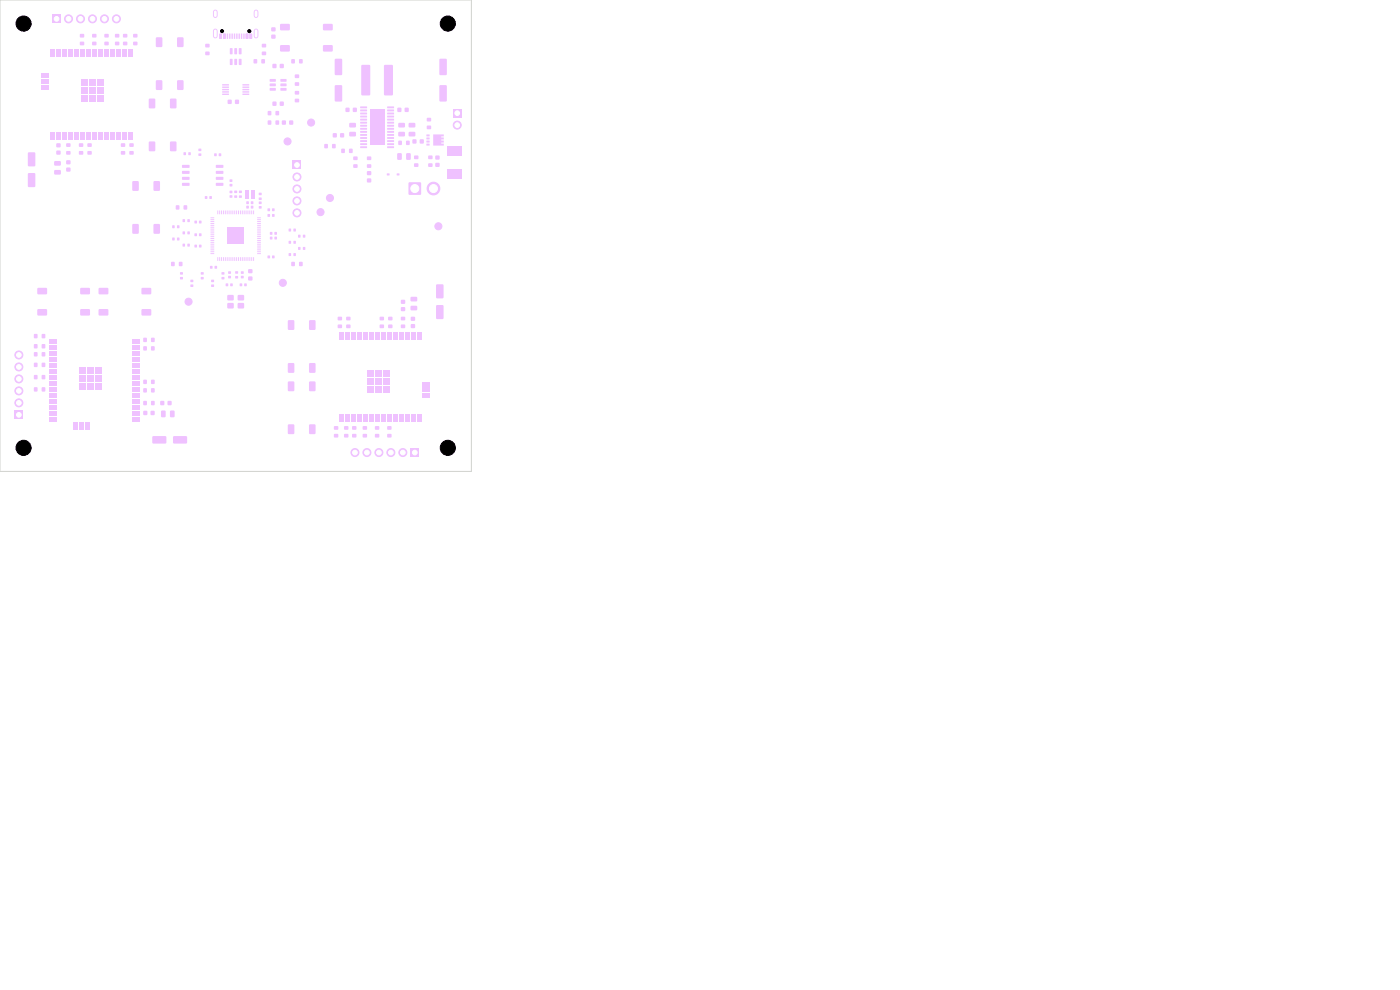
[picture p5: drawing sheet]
<svg xmlns="http://www.w3.org/2000/svg" width="297mm" height="210mm" viewBox="0 0 297 210" stroke-linecap="round" stroke-linejoin="round" font-family="sans-serif">
<g fill="#efc1ff">
<path d="M77.9 36.3h.8v.8h-.8z"/>
<path d="M77.9 37.9h.8v.8h-.8z"/>
<path d="M18.6 30.4h.8v.7h-.8z"/>
<path d="M18.6 32.1h.8v.7h-.8z"/>
<path d="M47 58.8h.6v.4h-.6z"/>
<path d="M47 57.8h.6v.4h-.6z"/>
<path d="M46.4 32.6h.5v.5h-.5z"/>
<path d="M45.5 32.6h.4v.5h-.4z"/>
<path d="M52.3 42.7h.5v.6h-.5z"/>
<path d="M53.2 42.7h.5v.6h-.5z"/>
<path d="M74.9 22.9h.8v.8h-.8z"/>
<path d="M73.3 22.9h.8v.8h-.8z"/>
<path d="M8.9 74.7h.7v.9h-.7z"/>
<path d="M7.2 74.7h.7v.9h-.7z"/>
<path d="M85.1 67.2h.8v.7h-.8z"/>
<path d="M85.1 68.9h.8v.7h-.8z"/>
</g>
<circle cx="68" cy="45" r=".75" fill="#efc1ff" stroke="#efc1ff" stroke-width=".21"/>
<g fill="#efc1ff">
<path d="M48.7 41.4h.6v.5h-.6z"/>
<path d="M48.7 40.5h.6v.5h-.6z"/>
</g>
<circle cx="40" cy="64" r=".75" fill="#efc1ff" stroke="#efc1ff" stroke-width=".21"/>
<g fill="#efc1ff">
<path d="M80.6 68.9h.8v.7h-.8z"/>
<path d="M80.6 67.2h.8v.7h-.8z"/>
<path d="M48.3 21.2h.8v.8h-.8z"/>
<path d="M49.9 21.2h.8v.8h-.8z"/>
<path d="M61.8 55.6h.7v.8h-.7z"/>
<path d="M63.5 55.6h.7v.8h-.7z"/>
<path d="M42.1 31.6h.6v.4h-.6z"/>
<path d="M42.1 32.6h.6v.4h-.6z"/>
<path d="M51.1 57.6h.6v.5h-.6z"/>
<path d="M51.1 58.5h.6v.5h-.6z"/>
<path d="M64.3 49.8h.4v.6h-.4z"/>
<path d="M63.3 49.8h.4v.6h-.4z"/>
<path d="M8.9 82.2h.7v.8h-.7z"/>
<path d="M7.2 82.2h.7v.8h-.7z"/>
<path d="M7.2 70.9h.7v.8h-.7z"/>
<path d="M8.9 70.9h.7v.8h-.7z"/>
<path d="M36.6 47.8h.4v.6h-.4z"/>
<path d="M37.6 47.8h.4v.6h-.4z"/>
<path d="M25.7 30.4h.8v.7h-.8z"/>
<path d="M25.7 32.1h.8v.7h-.8z"/>
<path d="M84.5 26.1h1.3l.1 .2v.6l-.2 .2-1.1-.1-.1-.2z"/>
<path d="M84.5 28h1.3l.1 .2v.6l-.2 .2-1.1-.1-.1-.2z"/>
<path d="M30.1 65.6h1.8l.2 .2v1l-.3 .2-1.6-.1-.2-.2z"/>
<path d="M21 65.6h1.8l.2 .2v1l-.2 .2-1.7-.1-.2-.2z"/>
<path d="M30.1 61.1h1.8l.2 .2v1l-.3 .2-1.6-.1-.2-.2z"/>
<path d="M21 61.1h1.8l.2 .2v1l-.2 .2-1.7-.1-.2-.2z"/>
<path d="M59.8 25.6h.8v.8h-.8z"/>
<path d="M61.4 25.6h.8v.8h-.8z"/>
<path d="M52.3 43.7h.5v.5h-.5z"/>
<path d="M53.2 43.7h.5v.5h-.5z"/>
<path d="M45.5 56.4h.5v.6h-.5z"/>
<path d="M44.6 56.4h.5v.6h-.5z"/>
<path d="M82.4 68.9h.8v.7h-.8z"/>
<path d="M82.4 67.2h.8v.7h-.8z"/>
<path d="M42.2 49.5h.5v.6h-.5z"/>
<path d="M41.3 49.5h.5v.6h-.5z"/>
<path d="M24.4 8.9h.9v.7h-.9z"/>
<path d="M24.4 7.2h.9v.7h-.9z"/>
<path d="M87.2 68.8h.8v.8h-.8z"/>
<path d="M87.2 67.2h.8v.8h-.8z"/>
<path d="M88.5 70.5h.9v1.5h-.9z"/>
<path d="M87.2 70.5h.9v1.5h-.9z"/>
<path d="M85.9 70.5h.9v1.5h-.9z"/>
<path d="M84.7 70.5h.8v1.5h-.8z"/>
<path d="M83.4 70.5h.9v1.5h-.9z"/>
<path d="M82.1 70.5h.9v1.5h-.9z"/>
<path d="M80.8 70.5h.9v1.5h-.9z"/>
<path d="M79.6 70.5h.9v1.5h-.9z"/>
<path d="M78.3 70.5h.9v1.5h-.9z"/>
<path d="M77 70.5h.9v1.5h-.9z"/>
<path d="M75.8 70.5h.9v1.5h-.9z"/>
<path d="M74.5 70.5h.9v1.5h-.9z"/>
<path d="M73.2 70.5h.9v1.5h-.9z"/>
<path d="M71.9 70.5h.9v1.5h-.9z"/>
<path d="M71.9 88h.9v1.5h-.9z"/>
<path d="M73.2 88h.9v1.5h-.9z"/>
<path d="M74.5 88h.9v1.5h-.9z"/>
<path d="M75.8 88h.9v1.5h-.9z"/>
<path d="M77 88h.9v1.5h-.9z"/>
<path d="M78.3 88h.9v1.5h-.9z"/>
<path d="M79.6 88h.9v1.5h-.9z"/>
<path d="M80.8 88h.9v1.5h-.9z"/>
<path d="M82.1 88h.9v1.5h-.9z"/>
<path d="M83.4 88h.9v1.5h-.9z"/>
<path d="M84.7 88h.8v1.5h-.8z"/>
<path d="M85.9 88h.9v1.5h-.9z"/>
<path d="M87.2 88h.9v1.5h-.9z"/>
<path d="M88.5 88h.9v1.5h-.9z"/>
<path d="M81.4 78.5h1.3v1.3h-1.3z"/>
<path d="M79.7 78.5h1.3v1.3h-1.3z"/>
<path d="M78 78.5h1.3v1.3h-1.3z"/>
<path d="M81.4 80.2h1.3v1.3h-1.3z"/>
<path d="M79.7 80.2h1.3v1.3h-1.3z"/>
<path d="M78 80.2h1.3v1.3h-1.3z"/>
<path d="M81.4 81.9h1.3v1.3h-1.3z"/>
<path d="M79.7 81.9h1.3v1.3h-1.3z"/>
<path d="M78 81.9h1.3v1.3h-1.3z"/>
<path d="M89.6 83.6h1.5v.9h-1.5z"/>
<path d="M89.6 82.3h1.5v.9h-1.5z"/>
<path d="M89.6 81h1.5v.9h-1.5z"/>
<path d="M33.1 17.1l1.1-.1 .2 .2v1.7l-.1 .2h-1l-.2-.2z"/>
<path d="M33.1 8l1.1-.1 .2 .2v1.7l-.1 .2h-1l-.2-.2z"/>
<path d="M37.6 17.1l1.1-.1 .2 .2v1.7l-.1 .2h-1l-.2-.2z"/>
<path d="M37.6 8l1.1-.1 .2 .2v1.7l-.1 .2h-1l-.2-.2z"/>
<path d="M3.1 87.2h1.8v1.7h-1.8z"/>
</g>
<g fill="#efc1ff" stroke="#efc1ff" stroke-width=".21">
<circle cx="4" cy="85.5" r=".85"/>
<circle cx="4" cy="82.9" r=".85"/>
<circle cx="4" cy="80.4" r=".85"/>
<circle cx="4" cy="77.8" r=".85"/>
<circle cx="4" cy="75.3" r=".85"/>
</g>
<g fill="#efc1ff">
<path d="M77 92.1h.8v.7h-.8z"/>
<path d="M77 90.4h.8v.7h-.8z"/>
<path d="M52.7 57.1h.8v.8h-.8z"/>
<path d="M52.7 58.7h.8v.8h-.8z"/>
<path d="M30.4 87.2h.8v.8h-.8z"/>
<path d="M32 87.2h.8v.8h-.8z"/>
<path d="M89.1 29.6h.8v.8h-.8z"/>
<path d="M87.5 29.6h.8v.8h-.8z"/>
<path d="M22.2 7.2h.8v.7h-.8z"/>
<path d="M22.2 8.9h.8v.7h-.8z"/>
<path d="M28 88.5h1.5v.9h-1.5z"/>
<path d="M28 87.2h1.5v.9h-1.5z"/>
<path d="M28 85.9h1.5v.9h-1.5z"/>
<path d="M28 84.7h1.5v.9h-1.5z"/>
<path d="M28 83.4h1.5v.9h-1.5z"/>
<path d="M28 82.1h1.5v.9h-1.5z"/>
<path d="M28 80.8h1.5v.9h-1.5z"/>
<path d="M28 79.6h1.5v.9h-1.5z"/>
<path d="M28 78.3h1.5v.9h-1.5z"/>
<path d="M28 77h1.5v.9h-1.5z"/>
<path d="M28 75.8h1.5v.9h-1.5z"/>
<path d="M28 74.5h1.5v.9h-1.5z"/>
<path d="M28 73.2h1.5v.9h-1.5z"/>
<path d="M28 72h1.5v.9h-1.5z"/>
<path d="M10.5 72h1.5v.9h-1.5z"/>
<path d="M10.5 73.2h1.5v.9h-1.5z"/>
<path d="M10.5 74.5h1.5v.9h-1.5z"/>
<path d="M10.5 75.8h1.5v.9h-1.5z"/>
<path d="M10.5 77h1.5v.9h-1.5z"/>
<path d="M10.5 78.3h1.5v.9h-1.5z"/>
<path d="M10.5 79.6h1.5v.9h-1.5z"/>
<path d="M10.5 80.8h1.5v.9h-1.5z"/>
<path d="M10.5 82.1h1.5v.9h-1.5z"/>
<path d="M10.5 83.4h1.5v.9h-1.5z"/>
<path d="M10.5 84.7h1.5v.9h-1.5z"/>
<path d="M10.5 85.9h1.5v.9h-1.5z"/>
<path d="M10.5 87.2h1.5v.9h-1.5z"/>
<path d="M10.5 88.5h1.5v.9h-1.5z"/>
<path d="M20.2 81.4h1.3v1.3h-1.3z"/>
<path d="M20.2 79.7h1.3v1.3h-1.3z"/>
<path d="M20.2 78h1.3v1.3h-1.3z"/>
<path d="M18.5 81.4h1.3v1.3h-1.3z"/>
<path d="M18.5 79.7h1.3v1.3h-1.3z"/>
<path d="M18.5 78h1.3v1.3h-1.3z"/>
<path d="M16.8 81.4h1.3v1.3h-1.3z"/>
<path d="M16.8 79.7h1.3v1.3h-1.3z"/>
<path d="M16.8 78h1.3v1.3h-1.3z"/>
<path d="M15.6 89.6h.8v1.5h-.8z"/>
<path d="M16.8 89.6h.9v1.5h-.9z"/>
<path d="M18.1 89.6h.9v1.5h-.9z"/>
<path d="M32.4 92.6l2.7-.1 .2 .3v1.1l-.2 .2h-2.6l-.2-.2z"/>
<path d="M36.8 92.6l2.7-.1 .2 .3v1.1l-.3 .2h-2.5l-.2-.2z"/>
<path d="M86.7 26.1h1.3l.1 .2v.6l-.2 .2-1.1-.1-.1-.2z"/>
<path d="M86.7 28h1.3l.1 .2v.6l-.2 .2-1.1-.1-.1-.2z"/>
<path d="M70.9 92.1h.8v.7h-.8z"/>
<path d="M70.9 90.4h.8v.7h-.8z"/>
</g>
<circle cx="95" cy="95" r="1.6" fill="#efc1ff" stroke="#efc1ff" stroke-width=".21"/>
<path d="M86.7 38.7h2.6v2.6h-2.6z" fill="#efc1ff"/>
<g fill="#efc1ff" stroke="#efc1ff" stroke-width=".21">
<circle cx="92" cy="40" r="1.35"/>
<circle cx="60" cy="60" r=".75"/>
</g>
<g fill="#efc1ff">
<path d="M36.6 50.4h.4v.6h-.4z"/>
<path d="M37.6 50.4h.4v.6h-.4z"/>
<path d="M62.3 48.5h.4v.6h-.4z"/>
<path d="M61.3 48.5h.4v.6h-.4z"/>
<path d="M77.9 33.2h.8v.7h-.8z"/>
<path d="M77.9 34.9h.8v.7h-.8z"/>
<path d="M34.2 87.1h.7l.2 .1 .1 1.1-.2 .2h-.6l-.2-.1z"/>
<path d="M36.1 87.1h.7l.2 .1v1.1l-.1 .2h-.6l-.2-.1z"/>
<path d="M48.4 57.6h.6v.5h-.6z"/>
<path d="M48.4 58.5h.6v.5h-.6z"/>
<path d="M87.1 64.9h1.3l.1 .2v.6l-.2 .2-1.1-.1-.1-.2z"/>
<path d="M87.1 63h1.3l.1 .2v.6l-.2 .2-1.1-.1-.1-.2z"/>
<path d="M40.4 60.4h.6v.4h-.6z"/>
<path d="M40.4 59.4h.6v.4h-.6z"/>
<path d="M71.7 68.9h.8v.7h-.8z"/>
<path d="M71.7 67.2h.8v.7h-.8z"/>
<path d="M96.2 23.2h1.6v1.7h-1.6z"/>
</g>
<circle cx="97" cy="26.5" r=".85" fill="#efc1ff" stroke="#efc1ff" stroke-width=".21"/>
<g fill="#efc1ff">
<path d="M85.1 65.2h.8v.8h-.8z"/>
<path d="M85.1 63.6h.8v.8h-.8z"/>
<path d="M57.2 16.8h1.2l.1 .5h-1.2z"/>
<path d="M57.2 17.7h1.2l.1 .5-1.2 .1z"/>
<path d="M57.2 18.7h1.2l.1 .5h-1.2z"/>
<path d="M59.5 18.7h1.2l.1 .5h-1.2z"/>
<path d="M59.5 17.7h1.2l.1 .5-1.2 .1z"/>
<path d="M59.5 16.8h1.2l.1 .5h-1.2z"/>
</g>
<circle cx="93" cy="48" r=".75" fill="#efc1ff" stroke="#efc1ff" stroke-width=".21"/>
<g fill="#efc1ff">
<path d="M61.8 12.6h.7v.8h-.7z"/>
<path d="M63.5 12.6h.7v.8h-.7z"/>
<path d="M68.8 30.6h.7v.8h-.7z"/>
<path d="M70.5 30.6h.7v.8h-.7z"/>
<path d="M57.6 7.4h.8v.8h-.8z"/>
<path d="M57.6 5.8h.8v.8h-.8z"/>
<path d="M42.2 51.9h.5v.6h-.5z"/>
<path d="M41.3 51.9h.5v.6h-.5z"/>
<path d="M19.6 8.9h.8v.7h-.8z"/>
<path d="M19.6 7.2h.8v.7h-.8z"/>
<path d="M28.3 7.2h.8v.7h-.8z"/>
<path d="M28.3 8.9h.8v.7h-.8z"/>
<path d="M56.8 25.6h.7v.8h-.7z"/>
<path d="M58.5 25.6h.7v.8h-.7z"/>
<path d="M48.3 64.3h1.2v1.1h-1.2z"/>
<path d="M50.5 64.3h1.2v1.1h-1.2z"/>
<path d="M50.5 62.6h1.2v1.1h-1.2z"/>
<path d="M48.3 62.6h1.2v1.1h-1.2z"/>
<path d="M44.4 41.6h.5v.6h-.5z"/>
<path d="M43.5 41.6h.5v.6h-.5z"/>
<path d="M11.5 34.2h1.3l.1 .2v.6l-.2 .2-1.1-.1-.1-.2z"/>
<path d="M11.5 36.1h1.3l.1 .2v.6l-.2 .2-1.1-.1-.1-.2z"/>
<path d="M81.5 13.8h1.6l.3 .1v6.1l-.2 .2-1.5 .1-.2-.2z"/>
<path d="M76.7 13.8h1.6l.2 .1v6.1l-.1 .2-1.5 .1-.3-.2z"/>
<path d="M14.1 34h.8v.8h-.8z"/>
<path d="M14.1 35.6h.8v.8h-.8z"/>
<path d="M84.3 32.5h.7l.2 .1v1.1l-.1 .2h-.6l-.2-.1z"/>
<path d="M86.2 32.5h.7l.2 .1v1.1l-.1 .2h-.6l-.2-.1z"/>
<path d="M34 85.1h.8v.8h-.8z"/>
<path d="M35.6 85.1h.8v.8h-.8z"/>
<path d="M53.8 12.6h.7v.8h-.7z"/>
<path d="M55.5 12.6h.7v.8h-.7z"/>
<path d="M87.9 33h.8v.7h-.8z"/>
<path d="M87.9 34.7h.8v.7h-.8z"/>
<path d="M74.1 26.1h1.3l.1 .2v.6l-.2 .2-1.1-.1-.1-.2z"/>
<path d="M74.1 28h1.3l.1 .2v.6l-.2 .2-1.1-.1-.1-.2z"/>
<path d="M11.1 3.2h1.7v1.7h-1.7z"/>
</g>
<g fill="#efc1ff" stroke="#efc1ff" stroke-width=".21">
<circle cx="14.5" cy="4" r=".85"/>
<circle cx="17.1" cy="4" r=".85"/>
<circle cx="19.6" cy="4" r=".85"/>
<circle cx="22.2" cy="4" r=".85"/>
<circle cx="24.7" cy="4" r=".85"/>
</g>
<g fill="#efc1ff">
<path d="M82.2 90.4h.8v.7h-.8z"/>
<path d="M82.2 92.1h.8v.7h-.8z"/>
<path d="M38.8 46.5h.4v.6h-.4z"/>
<path d="M39.8 46.5h.4v.6h-.4z"/>
<path d="M38.6 35h1.5l.1 .5-1.5 .1z"/>
<path d="M38.6 36.3h1.5l.1 .5-1.5 .1z"/>
<path d="M38.6 37.6l1.5-.1 .1 .6h-1.5z"/>
<path d="M38.6 38.8h1.5l.1 .5-1.5 .1z"/>
<path d="M45.8 38.8h1.5l.1 .5-1.5 .1z"/>
<path d="M45.8 37.6l1.5-.1 .1 .6h-1.5z"/>
<path d="M45.8 36.3h1.5l.1 .5-1.5 .1z"/>
<path d="M45.8 35h1.5l.1 .5-1.5 .1z"/>
<path d="M57.3 50.2h.5v.6h-.5z"/>
<path d="M58.2 50.2h.5v.6h-.5z"/>
<path d="M7.2 77h.7v.8h-.7z"/>
<path d="M8.9 77h.7v.8h-.7z"/>
<path d="M70.6 28.3h.8v.8h-.8z"/>
<path d="M72.2 28.3h.8v.8h-.8z"/>
<path d="M30.4 73.5h.7v.8h-.7z"/>
<path d="M32.1 73.5h.7v.8h-.7z"/>
<path d="M90.5 28.5h.6v.4h-.6z"/>
<path d="M90.5 29.2h.6v.3l-.6 .1z"/>
<path d="M90.5 29.8h.6v.4h-.6z"/>
<path d="M90.5 30.5h.6v.3l-.6 .1z"/>
<path d="M91.9 28.5h2.2v.4h-.5v.3h.5v.4h-.5v.2h.5v.4h-.5v.3h.5v.4h-2.2z"/>
<path d="M54.9 40.9h.6v.5h-.6z"/>
<path d="M54.9 41.9h.6v.5h-.6z"/>
<path d="M42.6 58.8h.6v.4h-.6z"/>
<path d="M42.6 57.8h.6v.4h-.6z"/>
<path d="M32.1 85.1h.7v.8h-.7z"/>
<path d="M30.4 85.1h.7v.8h-.7z"/>
<path d="M48.7 39h.6v.5h-.6z"/>
<path d="M48.7 38.1h.6v.5h-.6z"/>
<path d="M49.7 40.5h.6v.4h-.6z"/>
<path d="M49.7 41.5h.6v.4h-.6z"/>
<path d="M56.8 54.2h.5v.6h-.5z"/>
<path d="M57.7 54.2h.5v.6h-.5z"/>
<path d="M79.6 90.4h.8v.7h-.8z"/>
<path d="M79.6 92.1h.8v.7h-.8z"/>
<path d="M62.1 34.2h1.7v1.7h-1.7z"/>
</g>
<g fill="#efc1ff" stroke="#efc1ff" stroke-width=".21">
<circle cx="63" cy="37.5" r=".85"/>
<circle cx="63" cy="40.1" r=".85"/>
<circle cx="63" cy="42.6" r=".85"/>
<circle cx="63" cy="45.2" r=".85"/>
</g>
<g fill="#efc1ff">
<path d="M73 90.4h.9v.7h-.9z"/>
<path d="M73 92.1h.9v.7h-.9z"/>
<path d="M59.5 5.1h1.8l.2 .2v1l-.2 .2-1.7-.1-.2-.2z"/>
<path d="M68.6 5.1h1.8l.2 .2v1l-.3 .2-1.6-.1-.2-.2z"/>
<path d="M59.5 9.6h1.8l.2 .2v1l-.2 .2-1.7-.1-.2-.2z"/>
<path d="M68.6 9.6h1.8l.2 .2v1l-.3 .2-1.6-.1-.2-.2z"/>
<path d="M50.7 10.2l.5 .1v1.2l-.5-.1z"/>
<path d="M49.7 10.2l.6 .1-.1 1.2-.5-.1z"/>
<path d="M48.8 10.2l.5 .1v1.2l-.5-.1z"/>
<path d="M48.8 12.5l.5 .1v1.2l-.5-.1z"/>
<path d="M49.7 12.5l.6 .1-.1 1.2-.5-.1z"/>
<path d="M50.7 12.5l.5 .1v1.2l-.5-.1z"/>
<path d="M92.6 64.8l1.3-.1 .2 .2v2.6l-.2 .2h-1.2l-.2-.2z"/>
<path d="M92.6 60.4l1.3-.1 .2 .2v2.6l-.2 .2h-1.2l-.2-.2z"/>
<path d="M50.7 40.5h.6v.4h-.6z"/>
<path d="M50.7 41.5h.6v.4h-.6z"/>
<path d="M48.9 60.2h.4v.5h-.4z"/>
<path d="M47.9 60.2h.5v.5h-.5z"/>
<path d="M30.4 80.6h.7v.8h-.7z"/>
<path d="M32.1 80.6h.7v.8h-.7z"/>
<path d="M37.3 43.6h.7v.8h-.7z"/>
<path d="M39 43.6h.7v.8h-.7z"/>
<path d="M44.7 46.1h.7l.1 .2h-.8z"/>
<path d="M44.7 46.5h.7l.1 .2h-.8z"/>
<path d="M44.7 46.9h.7l.1 .2h-.8z"/>
<path d="M44.7 47.3h.7l.1 .2h-.8z"/>
<path d="M44.7 47.7h.7l.1 .2h-.8z"/>
<path d="M44.7 48.1h.7l.1 .2h-.8z"/>
<path d="M44.7 48.5h.7l.1 .2h-.8z"/>
<path d="M44.7 48.9h.7l.1 .2h-.8z"/>
<path d="M44.7 49.3h.7l.1 .2h-.8z"/>
<path d="M44.7 49.7h.7l.1 .2h-.8z"/>
<path d="M44.7 50.1h.7l.1 .2h-.8z"/>
<path d="M44.7 50.5h.7l.1 .2h-.8z"/>
<path d="M44.7 50.9h.7l.1 .2h-.8z"/>
<path d="M44.7 51.3h.7l.1 .2h-.8z"/>
<path d="M44.7 51.7h.7l.1 .2h-.8z"/>
<path d="M44.7 52.1h.7l.1 .2h-.8z"/>
<path d="M44.7 52.5h.7l.1 .2h-.8z"/>
<path d="M44.7 52.9h.7l.1 .2h-.8z"/>
<path d="M44.7 53.3h.7l.1 .2h-.8z"/>
<path d="M44.7 53.7h.7l.1 .2h-.8z"/>
<path d="M46.1 54.6h.2v.8l-.2-.1z"/>
<path d="M46.5 54.6h.2v.8l-.2-.1z"/>
<path d="M46.9 54.6h.2l-.1 .8-.1-.1z"/>
<path d="M47.3 54.6h.2l-.1 .8-.1-.1z"/>
<path d="M47.7 54.6h.2l-.1 .8-.1-.1z"/>
<path d="M48.1 54.6h.2l-.1 .8-.1-.1z"/>
<path d="M48.5 54.6h.2l-.1 .8-.1-.1z"/>
<path d="M48.9 54.6h.2l-.1 .8-.1-.1z"/>
<path d="M49.3 54.6h.2l-.1 .8-.1-.1z"/>
<path d="M49.7 54.6h.2l-.1 .8-.1-.1z"/>
<path d="M50.1 54.6h.2l-.1 .8-.1-.1z"/>
<path d="M50.5 54.6h.2v.8l-.2-.1z"/>
<path d="M50.9 54.6h.2v.8l-.2-.1z"/>
<path d="M51.3 54.6h.2v.8l-.2-.1z"/>
<path d="M51.7 54.6h.2v.8l-.2-.1z"/>
<path d="M52.1 54.6h.2l-.1 .8-.1-.1z"/>
<path d="M52.5 54.6h.2l-.1 .8-.1-.1z"/>
<path d="M52.9 54.6h.2l-.1 .8-.1-.1z"/>
<path d="M53.3 54.6h.2l-.1 .8-.1-.1z"/>
<path d="M53.7 54.6h.2l-.1 .8-.1-.1z"/>
<path d="M54.6 53.7h.7v.2h-.7z"/>
<path d="M54.6 53.3h.7v.2h-.7z"/>
<path d="M54.6 52.9h.7v.2h-.7z"/>
<path d="M54.6 52.5h.7v.2h-.7z"/>
<path d="M54.6 52.1h.7v.2h-.7z"/>
<path d="M54.6 51.7h.7v.2h-.7z"/>
<path d="M54.6 51.3h.7v.2h-.7z"/>
<path d="M54.6 50.9h.7v.2h-.7z"/>
<path d="M54.6 50.5h.7v.2h-.7z"/>
<path d="M54.6 50.1h.7v.2h-.7z"/>
<path d="M54.6 49.7h.7v.2h-.7z"/>
<path d="M54.6 49.3h.7v.2h-.7z"/>
<path d="M54.6 48.9h.7v.2h-.7z"/>
<path d="M54.6 48.5h.7v.2h-.7z"/>
<path d="M54.6 48.1h.7v.2h-.7z"/>
<path d="M54.6 47.7h.7v.2h-.7z"/>
<path d="M54.6 47.3h.7v.2h-.7z"/>
<path d="M54.6 46.9h.7v.2h-.7z"/>
<path d="M54.6 46.5h.7v.2h-.7z"/>
<path d="M54.6 46.1h.7v.2h-.7z"/>
<path d="M53.7 44.7h.2l-.1 .8-.1-.1z"/>
<path d="M53.3 44.7h.2l-.1 .8-.1-.1z"/>
<path d="M52.9 44.7h.2l-.1 .8-.1-.1z"/>
<path d="M52.5 44.7h.2l-.1 .8-.1-.1z"/>
<path d="M52.1 44.7h.2l-.1 .8-.1-.1z"/>
<path d="M51.7 44.7h.2v.8l-.2-.1z"/>
<path d="M51.3 44.7h.2v.8l-.2-.1z"/>
<path d="M50.9 44.7h.2v.8l-.2-.1z"/>
<path d="M50.5 44.7h.2v.8l-.2-.1z"/>
<path d="M50.1 44.7h.2l-.1 .8-.1-.1z"/>
<path d="M49.7 44.7h.2l-.1 .8-.1-.1z"/>
<path d="M49.3 44.7h.2l-.1 .8-.1-.1z"/>
<path d="M48.9 44.7h.2l-.1 .8-.1-.1z"/>
<path d="M48.5 44.7h.2l-.1 .8-.1-.1z"/>
<path d="M48.1 44.7h.2l-.1 .8-.1-.1z"/>
<path d="M47.7 44.7h.2l-.1 .8-.1-.1z"/>
<path d="M47.3 44.7h.2l-.1 .8-.1-.1z"/>
<path d="M46.9 44.7h.2l-.1 .8-.1-.1z"/>
<path d="M46.5 44.7h.2v.8l-.2-.1z"/>
<path d="M46.1 44.7h.2v.8l-.2-.1z"/>
<path d="M48.3 48.3h3.4v3.4h-3.4z"/>
<path d="M28.1 47.6l1.1-.1 .2 .2v1.7l-.1 .2h-1l-.2-.2z"/>
<path d="M28.1 38.5l1.1-.1 .2 .2v1.7l-.1 .2h-1l-.2-.2z"/>
<path d="M32.6 47.6l1.1-.1 .2 .2v1.7l-.1 .2h-1l-.2-.2z"/>
<path d="M32.6 38.5l1.1-.1 .2 .2v1.7l-.1 .2h-1l-.2-.2z"/>
<path d="M6 32.4l1.3-.1 .2 .2v2.6l-.2 .2h-1.2l-.2-.2z"/>
<path d="M6 36.8l1.3-.1 .2 .2v2.6l-.2 .2h-1.2l-.2-.2z"/>
<path d="M62.6 21h.8v.7h-.8z"/>
<path d="M62.6 19.3h.8v.7h-.8z"/>
<path d="M62.3 53.7h.4v.6h-.4z"/>
<path d="M61.3 53.7h.4v.6h-.4z"/>
<path d="M84.5 29.9h.7v.8h-.7z"/>
<path d="M86.2 29.9h.7v.8h-.7z"/>
<path d="M57.3 49.2h.5v.6h-.5z"/>
<path d="M58.2 49.2h.5v.6h-.5z"/>
<path d="M17 8.9h.8v.7h-.8z"/>
<path d="M17 7.2h.8v.7h-.8z"/>
<path d="M38.8 49.1h.4v.6h-.4z"/>
<path d="M39.8 49.1h.4v.6h-.4z"/>
<path d="M44.8 60.4h.6v.4h-.6z"/>
<path d="M44.8 59.4h.6v.4h-.6z"/>
<path d="M17.1 65.6h1.8l.2 .2v1l-.3 .2-1.6-.1-.2-.2z"/>
<path d="M8 65.6h1.8l.2 .2v1l-.2 .2-1.7-.1-.2-.2z"/>
<path d="M17.1 61.1h1.8l.2 .2v1l-.3 .2-1.6-.1-.2-.2z"/>
<path d="M8 61.1h1.8l.2 .2v1l-.2 .2-1.7-.1-.2-.2z"/>
<path d="M12 30.4h.8v.8h-.8z"/>
<path d="M12 32h.8v.8h-.8z"/>
</g>
<circle cx="5" cy="95" r="1.6" fill="#efc1ff" stroke="#efc1ff" stroke-width=".21"/>
<g fill="#efc1ff">
<path d="M72.4 31.6h.7v.8h-.7z"/>
<path d="M74.1 31.6h.7v.8h-.7z"/>
</g>
<circle cx="70" cy="42" r=".75" fill="#efc1ff" stroke="#efc1ff" stroke-width=".21"/>
<g fill="#efc1ff">
<path d="M14.1 32.1h.8v.7h-.8z"/>
<path d="M14.1 30.4h.8v.7h-.8z"/>
<path d="M90.9 33h.8v.7h-.8z"/>
<path d="M90.9 34.7h.8v.7h-.8z"/>
<path d="M92.4 33h.8v.8h-.8z"/>
<path d="M92.4 34.6h.8v.8h-.8z"/>
<path d="M42.2 46.8h.5v.6h-.5z"/>
<path d="M41.3 46.8h.5v.6h-.5z"/>
<path d="M43.6 11h.8v.7h-.8z"/>
<path d="M43.6 9.3h.8v.7h-.8z"/>
<path d="M74.7 90.4h.9v.7h-.9z"/>
<path d="M74.7 92.1h.9v.7h-.9z"/>
</g>
<circle cx="66" cy="26" r=".75" fill="#efc1ff" stroke="#efc1ff" stroke-width=".21"/>
<g fill="#efc1ff">
<path d="M31.6 30.1l1.1-.1 .2 .2 .1 1.7-.2 .2h-1l-.2-.2z"/>
<path d="M31.6 21l1.1-.1 .2 .2 .1 1.7-.2 .2h-1l-.2-.2z"/>
<path d="M36.1 30.1l1.1-.1 .2 .2v1.7l-.1 .2h-1l-.2-.2z"/>
<path d="M36.1 21l1.1-.1 .2 .2v1.7l-.1 .2h-1l-.2-.2z"/>
<path d="M57.8 13.6h.8v.8h-.8z"/>
<path d="M59.4 13.6h.8v.8h-.8z"/>
<path d="M71.1 18.1h1.2l.3 .1v3.1l-.2 .2-1.1 .1-.3-.2z"/>
<path d="M71.1 12.5h1.2l.3 .1v3.1l-.2 .2-1.1 .1-.3-.2z"/>
<path d="M57.8 21.6h.8v.8h-.8z"/>
<path d="M59.4 21.6h.8v.8h-.8z"/>
<path d="M8.9 79.6h.7v.8h-.7z"/>
<path d="M7.2 79.6h.7v.8h-.7z"/>
<path d="M55.6 11h.8v.7h-.8z"/>
<path d="M55.6 9.3h.8v.7h-.8z"/>
<path d="M94.8 36h3.2v1.9h-3.2z"/>
<path d="M94.8 31.1h3.2v1.9h-3.2z"/>
<path d="M75 33.2h.8v.7h-.8z"/>
<path d="M75 34.9h.8v.7h-.8z"/>
<path d="M36.3 55.6h.7v.8h-.7z"/>
<path d="M38 55.6h.7v.8h-.7z"/>
<path d="M73.5 68.9h.8v.7h-.8z"/>
<path d="M73.5 67.2h.8v.7h-.8z"/>
<path d="M50.9 60.2h.5v.5h-.5z"/>
<path d="M51.8 60.2h.5v.5h-.5z"/>
</g>
<g fill="#efc1ff" stroke="#efc1ff" stroke-width=".21">
<circle cx="52.9" cy="6.6" r=".32"/>
<circle cx="47.1" cy="6.6" r=".32"/>
</g>
<g fill="#efc1ff">
<path d="M52.9 7.2h.6l-.1 1h-.5z"/>
<path d="M52.1 7.1l.6 .1-.1 1h-.5z"/>
<path d="M51.1 7.1l.3 .1-.1 1.1-.2-.1z"/>
<path d="M50.1 7.1l.3 .1-.1 1.1-.2-.1z"/>
<path d="M49.6 7.1l.3 .1-.1 1.1-.2-.1z"/>
<path d="M48.6 7.1l.3 .1-.1 1.1-.2-.1z"/>
<path d="M47.3 7.1l.6 .1-.1 1h-.5z"/>
<path d="M46.5 7.2h.6l-.1 1h-.5z"/>
<path d="M48.1 7.1l.3 .1-.1 1.1-.2-.1z"/>
<path d="M49.1 7.1l.3 .1-.1 1.1-.2-.1z"/>
<path d="M50.6 7.1l.3 .1-.1 1.1-.2-.1z"/>
<path d="M51.6 7.1l.3 .1-.1 1.1-.2-.1z"/>
</g>
<path d="M45.7 2.5v.8M45.7 6.6v1.1M54.3 2.5v.8M54.3 6.6v1.1" fill="none" stroke="#efc1ff" stroke-width="1"/>
<g fill="#efc1ff">
<path d="M62.6 17.5h.8v.7h-.8z"/>
<path d="M62.6 15.8h.8v.7h-.8z"/>
<path d="M27.5 30.4h.8v.7h-.8z"/>
<path d="M27.5 32.1h.8v.7h-.8z"/>
</g>
<g fill="#efc1ff" stroke="#efc1ff" stroke-width=".21">
<circle cx="61" cy="30" r=".75"/>
<circle cx="95" cy="5" r="1.6"/>
</g>
<path d="M87.1 95.2h1.8v1.7h-1.8z" fill="#efc1ff"/>
<g fill="#efc1ff" stroke="#efc1ff" stroke-width=".21">
<circle cx="85.5" cy="96" r=".85"/>
<circle cx="82.9" cy="96" r=".85"/>
<circle cx="80.4" cy="96" r=".85"/>
<circle cx="77.8" cy="96" r=".85"/>
<circle cx="75.3" cy="96" r=".85"/>
</g>
<g fill="#efc1ff">
<path d="M76.4 22.6h1.4l.1 .3-1.4 .1z"/>
<path d="M76.4 23.3l1.4-.1 .1 .4h-1.4z"/>
<path d="M76.4 23.9h1.4l.1 .3-1.4 .1z"/>
<path d="M76.4 24.6l1.4-.1 .1 .4h-1.4z"/>
<path d="M76.4 25.2h1.4l.1 .3-1.4 .1z"/>
<path d="M76.4 25.9l1.4-.1 .1 .4h-1.4z"/>
<path d="M76.4 26.5h1.4l.1 .3-1.4 .1z"/>
<path d="M76.4 27.2l1.4-.1 .1 .4h-1.4z"/>
<path d="M76.4 27.8h1.4l.1 .3-1.4 .1z"/>
<path d="M76.4 28.5l1.4-.1 .1 .4h-1.4z"/>
<path d="M76.4 29.1h1.4l.1 .3-1.4 .1z"/>
<path d="M76.4 29.8l1.4-.1 .1 .4h-1.4z"/>
<path d="M76.4 30.4h1.4l.1 .3-1.4 .1z"/>
<path d="M76.4 31.1l1.4-.1 .1 .4h-1.4z"/>
<path d="M82.2 31.1l1.3-.1 .1 .4h-1.4z"/>
<path d="M82.2 30.4h1.3l.1 .3-1.4 .1z"/>
<path d="M82.2 29.8l1.3-.1 .1 .4h-1.4z"/>
<path d="M82.2 29.1h1.3l.1 .3-1.4 .1z"/>
<path d="M82.2 28.5l1.3-.1 .1 .4h-1.4z"/>
<path d="M82.2 27.8h1.3l.1 .3-1.4 .1z"/>
<path d="M82.2 27.2l1.3-.1 .1 .4h-1.4z"/>
<path d="M82.2 26.5h1.3l.1 .3-1.4 .1z"/>
<path d="M82.2 25.9l1.3-.1 .1 .4h-1.4z"/>
<path d="M82.2 25.2h1.3l.1 .3-1.4 .1z"/>
<path d="M82.2 24.6l1.3-.1 .1 .4h-1.4z"/>
<path d="M82.2 23.9h1.3l.1 .3-1.4 .1z"/>
<path d="M82.2 23.3l1.3-.1 .1 .4h-1.4z"/>
<path d="M82.2 22.6h1.3l.1 .3-1.4 .1z"/>
<path d="M78.5 23.2h3v7.6h-3z"/>
<path d="M56.8 45.4h.5v.6h-.5z"/>
<path d="M57.7 45.4h.5v.6h-.5z"/>
<path d="M39 32.3h.4v.6h-.4z"/>
<path d="M40 32.3h.4v.6h-.4z"/>
<path d="M38.2 58.8h.6v.4h-.6z"/>
<path d="M38.2 57.8h.6v.4h-.6z"/>
<path d="M30.4 82.4h.7v.8h-.7z"/>
<path d="M32.1 82.4h.7v.8h-.7z"/>
<path d="M16.8 30.4h.8v.7h-.8z"/>
<path d="M16.8 32.1h.8v.7h-.8z"/>
<path d="M56.8 44.2h.5v.6h-.5z"/>
<path d="M57.7 44.2h.5v.6h-.5z"/>
<path d="M84.2 36.8h.5v.4h-.5z"/>
<path d="M82.1 36.8h.5v.4h-.5z"/>
<path d="M65.6 81l1.1-.1 .2 .2v1.7l-.1 .2h-1l-.2-.2z"/>
<path d="M65.6 90.1l1.1-.1 .2 .2v1.7l-.1 .2h-1l-.2-.2z"/>
<path d="M61.1 81l1.1-.1 .2 .2v1.7l-.1 .2h-1l-.2-.2z"/>
<path d="M61.1 90.1l1.1-.1 .2 .2v1.7l-.1 .2h-1l-.2-.2z"/>
<path d="M93.3 18.1h1.3l.2 .1v3.1l-.2 .2-1.1 .1-.3-.2z"/>
<path d="M93.3 12.5h1.3l.2 .1v3.1l-.2 .2-1.1 .1-.3-.2z"/>
<path d="M38.8 51.7h.4v.6h-.4z"/>
<path d="M39.8 51.7h.4v.6h-.4z"/>
<path d="M90.6 25h.8v.7h-.8z"/>
<path d="M90.6 26.7h.8v.7h-.8z"/>
<path d="M84.3 22.9h.8v.8h-.8z"/>
<path d="M85.9 22.9h.8v.8h-.8z"/>
<path d="M49.9 57.6h.6v.4h-.6z"/>
<path d="M49.9 58.6h.6v.4h-.6z"/>
<path d="M10.6 28h.9v1.5h-.9z"/>
<path d="M11.9 28h.9v1.5h-.9z"/>
<path d="M13.2 28h.9v1.5h-.9z"/>
<path d="M14.5 28h.8v1.5h-.8z"/>
<path d="M15.7 28h.9v1.5h-.9z"/>
<path d="M17 28h.9v1.5h-.9z"/>
<path d="M18.3 28h.9v1.5h-.9z"/>
<path d="M19.5 28h.9v1.5h-.9z"/>
<path d="M20.8 28h.9v1.5h-.9z"/>
<path d="M22.1 28h.9v1.5h-.9z"/>
<path d="M23.3 28h.9v1.5h-.9z"/>
<path d="M24.6 28h.9v1.5h-.9z"/>
<path d="M25.9 28h.9v1.5h-.9z"/>
<path d="M27.2 28h.8v1.5h-.8z"/>
<path d="M27.2 10.5h.8v1.5h-.8z"/>
<path d="M25.9 10.5h.9v1.5h-.9z"/>
<path d="M24.6 10.5h.9v1.5h-.9z"/>
<path d="M23.3 10.5h.9v1.5h-.9z"/>
<path d="M22.1 10.5h.9v1.5h-.9z"/>
<path d="M20.8 10.5h.9v1.5h-.9z"/>
<path d="M19.5 10.5h.9v1.5h-.9z"/>
<path d="M18.3 10.5h.9v1.5h-.9z"/>
<path d="M17 10.5h.9v1.5h-.9z"/>
<path d="M15.7 10.5h.9v1.5h-.9z"/>
<path d="M14.5 10.5h.8v1.5h-.8z"/>
<path d="M13.2 10.5h.9v1.5h-.9z"/>
<path d="M11.9 10.5h.9v1.5h-.9z"/>
<path d="M10.6 10.5h.9v1.5h-.9z"/>
<path d="M17.3 20.2h1.3v1.3h-1.3z"/>
<path d="M19 20.2h1.3v1.3h-1.3z"/>
<path d="M20.7 20.2h1.3v1.3h-1.3z"/>
<path d="M17.3 18.5h1.3v1.3h-1.3z"/>
<path d="M19 18.5h1.3v1.3h-1.3z"/>
<path d="M20.7 18.5h1.3v1.3h-1.3z"/>
<path d="M17.3 16.8h1.3v1.3h-1.3z"/>
<path d="M19 16.8h1.3v1.3h-1.3z"/>
<path d="M20.7 16.8h1.3v1.3h-1.3z"/>
<path d="M8.9 15.6h1.5v.9h-1.5z"/>
<path d="M8.9 16.8h1.5v.9h-1.5z"/>
<path d="M8.9 18.1h1.5v.9h-1.5z"/>
<path d="M56.8 23.6h.7v.8h-.7z"/>
<path d="M58.5 23.6h.7v.8h-.7z"/>
<path d="M8.9 73h.7v.9h-.7z"/>
<path d="M7.2 73h.7v.9h-.7z"/>
<path d="M54.9 42.8h.6v.5h-.6z"/>
<path d="M54.9 43.7h.6v.5h-.6z"/>
<path d="M62.3 51.1h.4v.6h-.4z"/>
<path d="M61.3 51.1h.4v.6h-.4z"/>
<path d="M51.9 40.5h.7v1.7h-.7z"/>
<path d="M53.4 40.5h.6v1.7h-.6z"/>
<path d="M64.3 52.4h.4v.6h-.4z"/>
<path d="M63.3 52.4h.4v.6h-.4z"/>
<path d="M51.4 19.9h1.4l.1 .2-1.4 .1z"/>
<path d="M51.4 19.4h1.4l.1 .2-1.4 .1z"/>
<path d="M51.4 18.9h1.4l.1 .2-1.4 .1z"/>
<path d="M51.4 18.4h1.4l.1 .2-1.4 .1z"/>
<path d="M51.4 17.9h1.4l.1 .2-1.4 .1z"/>
<path d="M47.1 17.9h1.4l.1 .2-1.4 .1z"/>
<path d="M47.1 18.4h1.4l.1 .2-1.4 .1z"/>
<path d="M47.1 18.9h1.4l.1 .2-1.4 .1z"/>
<path d="M47.1 19.4h1.4l.1 .2-1.4 .1z"/>
<path d="M47.1 19.9h1.4l.1 .2-1.4 .1z"/>
</g>
<circle cx="5" cy="5" r="1.6" fill="#efc1ff" stroke="#efc1ff" stroke-width=".21"/>
<g fill="#efc1ff">
<path d="M26.1 8.9h.9v.7h-.9z"/>
<path d="M26.1 7.2h.9v.7h-.9z"/>
<path d="M30.4 71.7h.7v.8h-.7z"/>
<path d="M32.1 71.7h.7v.8h-.7z"/>
<path d="M65.6 68l1.1-.1 .2 .2v1.7l-.1 .2h-1l-.2-.2z"/>
<path d="M65.6 77.1l1.1-.1 .2 .2v1.7l-.1 .2h-1l-.2-.2z"/>
<path d="M61.1 68l1.1-.1 .2 .2v1.7l-.1 .2h-1l-.2-.2z"/>
<path d="M61.1 77.1l1.1-.1 .2 .2v1.7l-.1 .2h-1l-.2-.2z"/>
</g>
<path d="M0 0h100v100h-100z" fill="none" stroke="#d0d2cd" stroke-width=".21"/>
<g fill="#fff" stroke="#fff" stroke-width=".21">
<circle cx="4" cy="88" r=".5"/>
<circle cx="4" cy="85.5" r=".5"/>
<circle cx="4" cy="82.9" r=".5"/>
<circle cx="4" cy="80.4" r=".5"/>
<circle cx="4" cy="77.8" r=".5"/>
<circle cx="4" cy="75.3" r=".5"/>
<circle cx="88" cy="40" r=".85"/>
<circle cx="92" cy="40" r=".85"/>
<circle cx="97" cy="24" r=".5"/>
<circle cx="97" cy="26.5" r=".5"/>
<circle cx="12" cy="4" r=".5"/>
<circle cx="14.5" cy="4" r=".5"/>
<circle cx="17.1" cy="4" r=".5"/>
<circle cx="19.6" cy="4" r=".5"/>
<circle cx="22.2" cy="4" r=".5"/>
<circle cx="24.7" cy="4" r=".5"/>
<circle cx="63" cy="35" r=".5"/>
<circle cx="63" cy="37.5" r=".5"/>
<circle cx="63" cy="40.1" r=".5"/>
<circle cx="63" cy="42.6" r=".5"/>
<circle cx="63" cy="45.2" r=".5"/>
<circle cx="88" cy="96" r=".5"/>
<circle cx="85.5" cy="96" r=".5"/>
<circle cx="82.9" cy="96" r=".5"/>
<circle cx="80.4" cy="96" r=".5"/>
<circle cx="77.8" cy="96" r=".5"/>
<circle cx="75.3" cy="96" r=".5"/>
</g>
<g fill="#000" stroke="#000" stroke-width=".21">
<circle cx="5" cy="5" r="1.6"/>
<circle cx="47.1" cy="6.6" r=".32"/>
<circle cx="52.9" cy="6.6" r=".32"/>
<circle cx="95" cy="5" r="1.6"/>
<circle cx="5" cy="95" r="1.6"/>
<circle cx="95" cy="95" r="1.6"/>
</g>
<path d="M45.7 2.5v.8M45.7 6.6v1.1M54.3 2.5v.8M54.3 6.6v1.1" fill="none" stroke="#fff" stroke-width=".6"/>
</svg>
